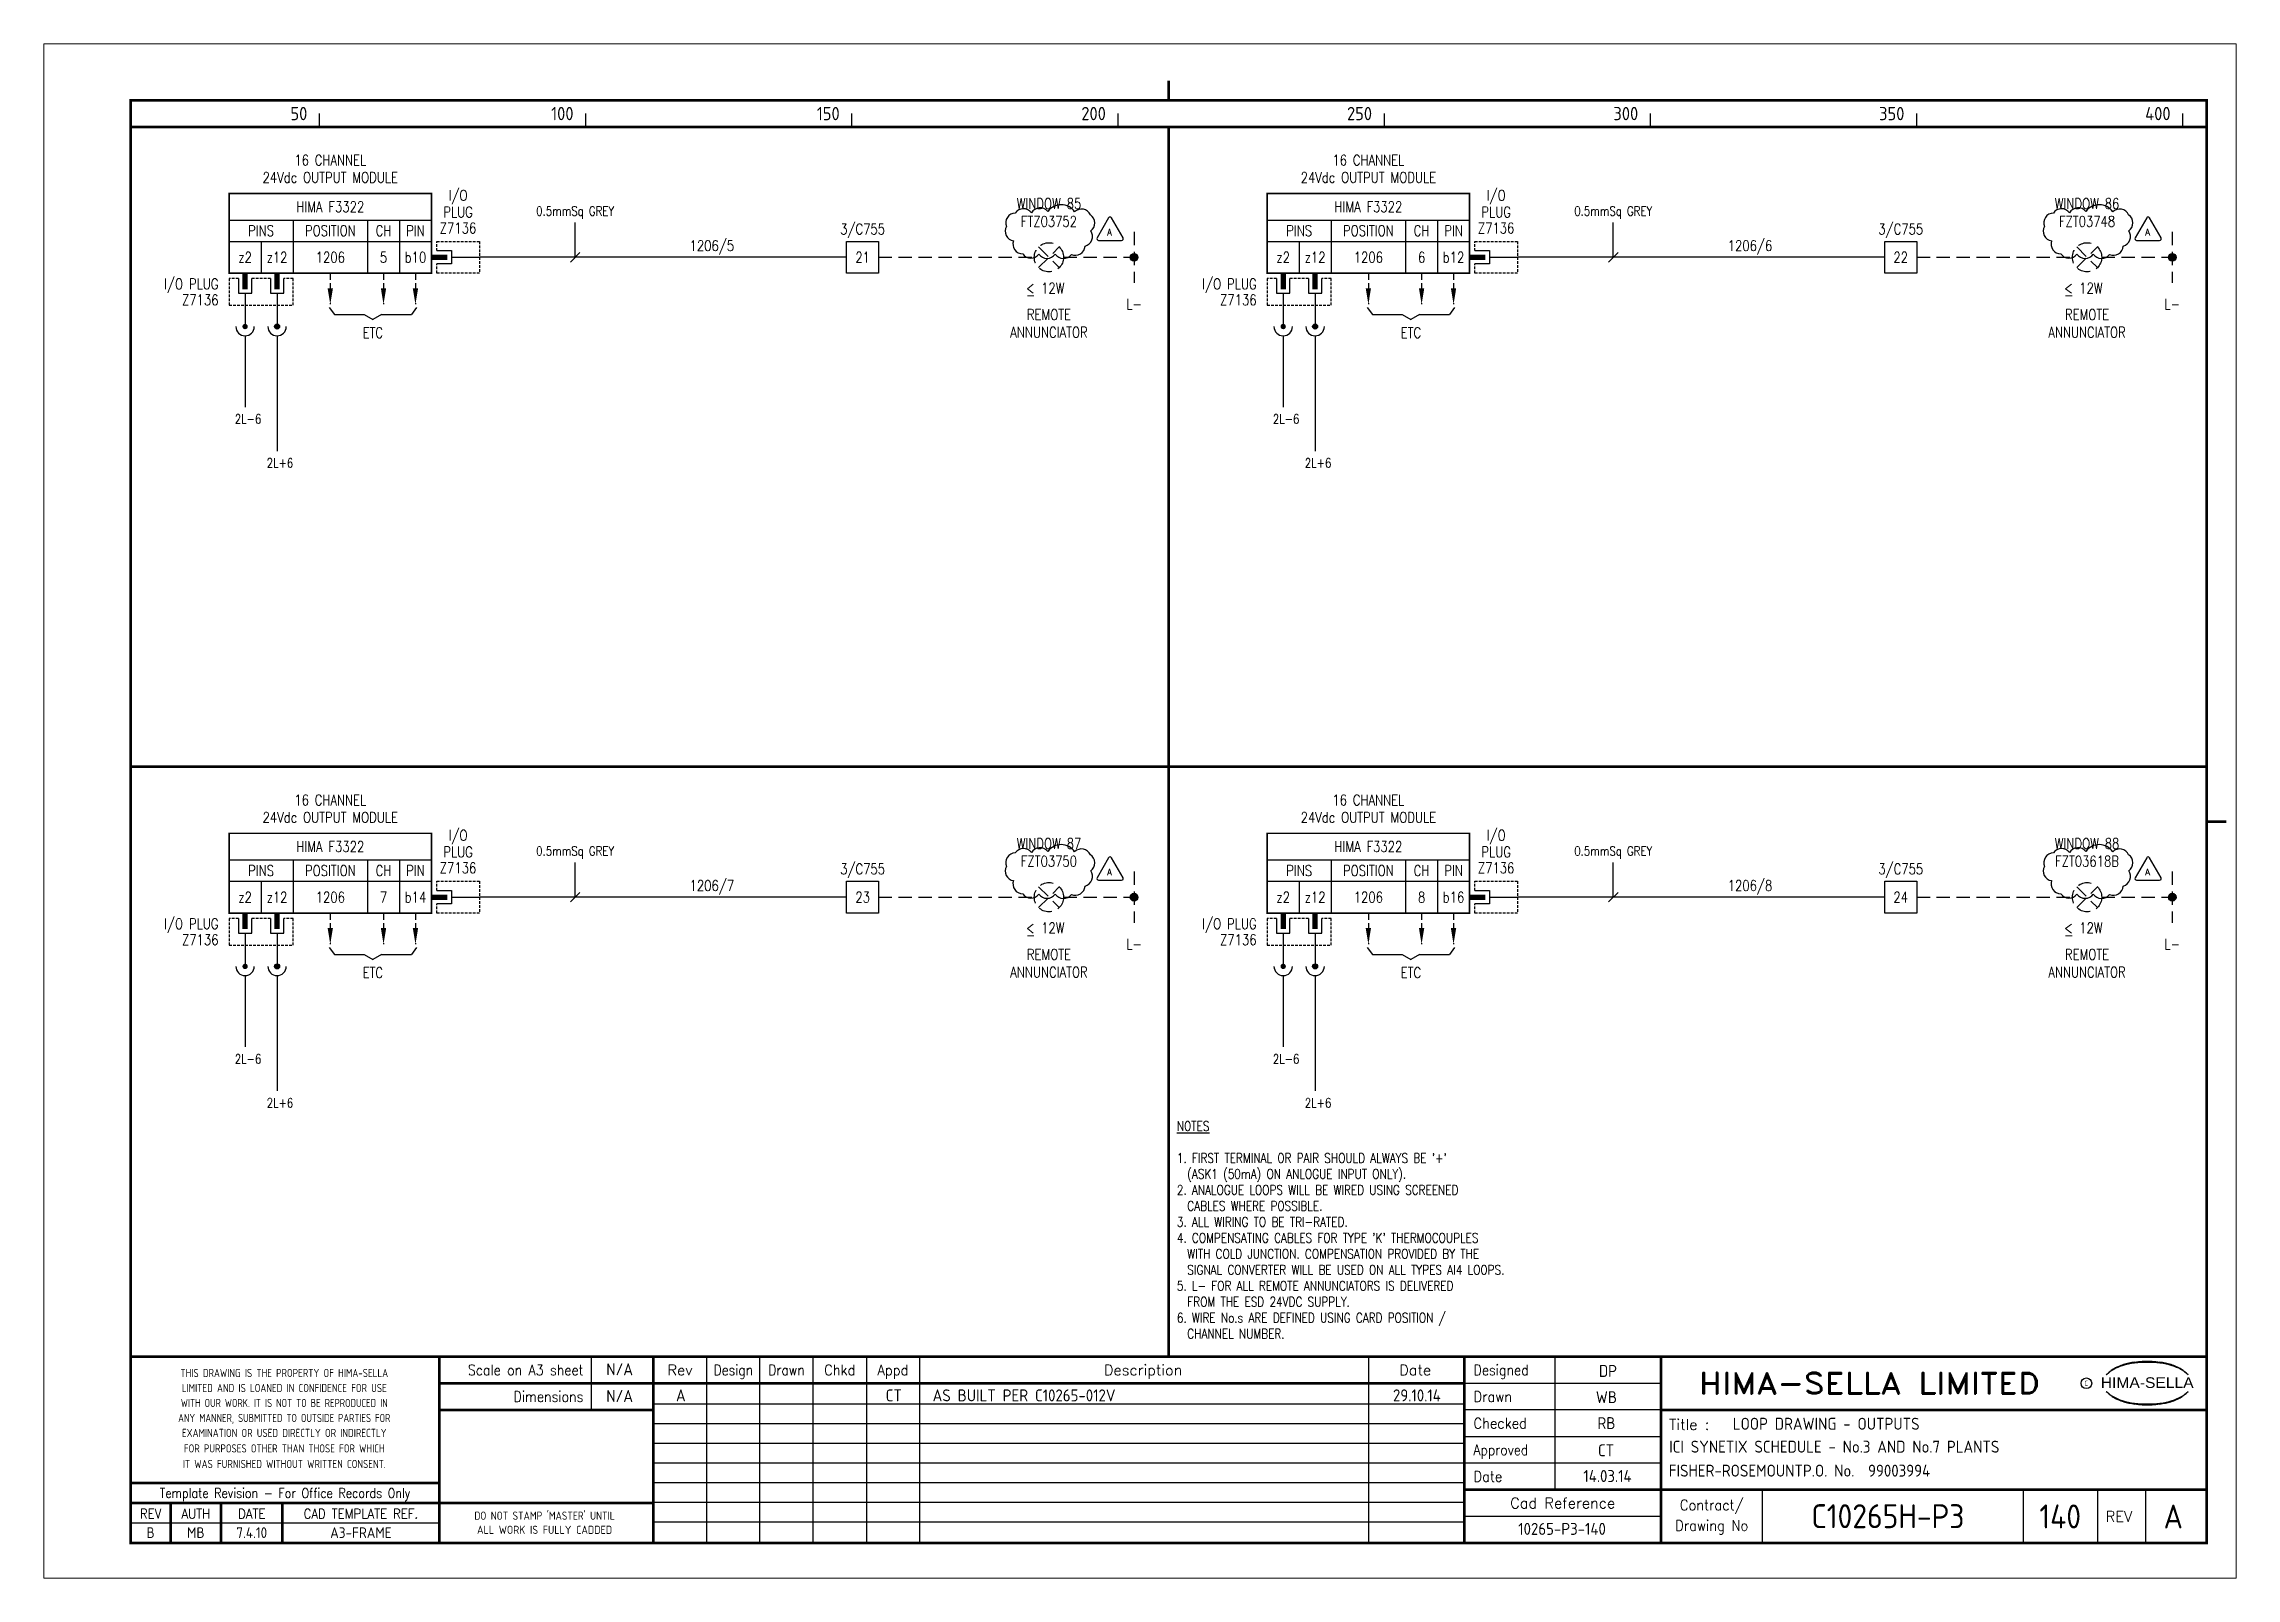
# Paper-space layout 'Layout1' of a CAD drawing. Extents: x 41 to 369, y 29 to 258.
# The model-space entities are those that its viewports show. They can reach past a viewport. Long polylines and large blocks are cut down to what shows.
import ezdxf
from ezdxf.enums import TextEntityAlignment as Align

# ---------------------------------------------------------------- set-up
doc = ezdxf.new("R2010")
doc.units = 0
doc.header["$LTSCALE"] = 0.25
doc.header["$MEASUREMENT"] = 0
doc.linetypes.add('HIDDEN2', pattern=[4.7625, 3.175, -1.5875])
doc.layers.get('0').update_dxf_attribs({"color": 41, "linetype": 'CONTINUOUS'})
for name, color, linetype in [('00-DRG_FRAME', 12, 'CONTINUOUS'), ('01-DRAW', 7, 'CONTINUOUS'), ('04-OUTLINE', 6, 'CONTINUOUS'), ('051-TEXT', 2, 'CONTINUOUS'), ('117', 7, 'CONTINUOUS'), ('117-TEXT', 2, 'CONTINUOUS'), ('DIM', 3, 'CONTINUOUS'), ('LAB', 2, 'CONTINUOUS'), ('RACK', 2, 'CONTINUOUS'), ('SLOT', 2, 'CONTINUOUS'), ('SNA', 2, 'CONTINUOUS'), ('TEXT', 2, 'CONTINUOUS'), ('TPOL', 3, 'CONTINUOUS'), ('XR_FUNCTION', 2, 'CONTINUOUS'), ('XR_MAIN', 2, 'CONTINUOUS')]:
    doc.layers.add(name, color=color, linetype=linetype)
doc.styles.add('ARIAL', font='arial.ttf', dxfattribs={"height": 2.5})
doc.styles.add('CROSSREF', font='romans.shx', dxfattribs={"width": 0.8, "height": 2})
doc.styles.add('FUNCTION', font='ROMANS.shx', dxfattribs={"width": 0.8, "height": 2.5})
doc.styles.add('ISO', font='iso.shx')
doc.styles.add('PINS', font='ROMANS.shx', dxfattribs={"width": 0.8, "height": 2.5})
doc.styles.add('RACK', font='ROMANS.shx', dxfattribs={"width": 0.8, "height": 2.5})
doc.styles.add('ROMAND', font='ROMAND')
doc.styles.add('romans', font='romans.shx', dxfattribs={"width": 0.8, "height": 2.5})
doc.styles.add('SLOT', font='romans.shx', dxfattribs={"width": 0.8, "height": 2})
doc.styles.add('SYMBOL', font='ROMANS.shx', dxfattribs={"width": 0.8, "height": 20})

psp = doc.layouts.get("Layout1")

msp = doc.modelspace()

# ---------------------------------------------------------------- texts
at = {"layer": '00-DRG_FRAME', "style": 'ISO'}
for s, p in [('50', (47.69, 267.75)), ('100', (97.69, 267.75)), ('150', (147.69, 267.75)), ('200', (197.69, 267.75)), ('250', (247.69, 267.75)), ('300', (297.69, 267.75)), ('350', (347.69, 267.75)), ('400', (397.69, 267.75))]:
    msp.add_text(s, height=2.5, dxfattribs=at).set_placement(p, align=Align.RIGHT)
at = {"layer": '00-DRG_FRAME', "color": 3, "style": 'ISO'}
for s, width, p in [('THIS DRAWING IS THE PROPERTY OF HIMA-SELLA', 0.9, (43.36, 32.44)), ("DO NOT STAMP 'MASTER' UNTIL", 0.95, (92.25, 5.79))]:
    msp.add_text(s, height=1.53, dxfattribs=dict(at, width=width)).set_placement(p, align=Align.MIDDLE)
at = {"layer": '00-DRG_FRAME', "color": 4, "style": 'ROMAND', "width": 0.87}
for s, p in [('Scale on A3 sheet', (99.54, 32)), ('Dimensions', (99.54, 27.01))]:
    msp.add_text(s, height=2, dxfattribs=at).set_placement(p, align=Align.RIGHT)
at = {"layer": '00-DRG_FRAME', "color": 4, "style": 'ROMAND'}
for s, p in [('Rev', (117.7, 32)), ('Description', (204.69, 32)), ('Date', (255.79, 32))]:
    msp.add_text(s, height=2, dxfattribs=at).set_placement(p, align=Align.CENTER)
for s, width, p in [('Design', 0.85, (127.7, 32)), ('Drawn', 0.85, (137.7, 32)), ('Chkd', 0.9, (147.7, 32)), ('Appd', 0.9, (157.7, 32))]:
    msp.add_text(s, height=2, dxfattribs=dict(at, width=width)).set_placement(p, align=Align.CENTER)
for s, width, p in [('Designed', 0.87, (266.75, 32)), ('Drawn', 0.9, (266.75, 27)), ('Checked', 0.9, (266.75, 22)), ('Approved', 0.85, (266.75, 17)), ('Date', 0.9, (266.75, 12))]:
    msp.add_text(s, height=2, dxfattribs=dict(at, width=width)).set_placement(p)
at = {"layer": '00-DRG_FRAME', "color": 3, "style": 'ISO'}
for s, width, p in [('LIMITED AND IS LOANED IN CONFIDENCE FOR USE', 0.9, (43.36, 29.62)), ('ANY MANNER, SUBMITTED TO OUTSIDE PARTIES FOR', 0.87, (43.36, 23.99)), ('WITH OUR WORK. IT IS NOT TO BE REPRODUCED IN', 0.87, (43.36, 26.81)), ('EXAMINATION OR USED DIRECTLY OR INDIRECTLY', 0.9, (43.36, 21.18)), ('FOR PURPOSES OTHER THAN THOSE FOR WHICH', 0.9, (43.36, 18.27)), ('IT WAS FURNISHED WITHOUT WRITTEN CONSENT.', 0.9, (43.36, 15.35))]:
    msp.add_text(s, height=1.53, dxfattribs=dict(at, width=width)).set_placement(p, align=Align.MIDDLE_CENTER)
at = {"layer": '00-DRG_FRAME', "style": 'ROMAND', "width": 1.15}
msp.add_text('HIMA-SELLA LIMITED', height=4, dxfattribs=at).set_placement((341.1, 30.5), align=Align.MIDDLE)
at = {"layer": '00-DRG_FRAME', "color": 3, "style": 'ISO', "width": 0.9}
msp.add_text('C', height=1, dxfattribs=at).set_placement((381.84, 30), align=Align.CENTER)
at = {"layer": '00-DRG_FRAME', "style": 'ARIAL', "width": 1.05}
msp.add_text('HIMA-SELLA', height=2, dxfattribs=at).set_placement((393.3, 29.63), align=Align.CENTER)
at = {"layer": '00-DRG_FRAME', "color": 4, "style": 'ROMAND'}
msp.add_text('Title :', height=2, dxfattribs=at).set_placement((303.5, 21.75))
for s, height, width, p in [('Template Revision - For Office Records Only', 1.8, 0.85, (43.5, 9.62)), ('Contract/', 2, 0.9, (311.5, 7.5)), ('REV', 1.8, 0.9, (18.25, 6)), ('AUTH', 1.8, 0.9, (26.75, 6)), ('DATE', 1.8, 0.9, (37.25, 6)), ('CAD TEMPLATE REF.', 1.8, 0.9, (57.75, 6)), ('Drawing No', 2, 0.9, (311.5, 3.5))]:
    msp.add_text(s, height=height, dxfattribs=dict(at, width=width)).set_placement(p, align=Align.MIDDLE)
for s, p in [('Cad Reference', (283.5, 8)), ('REV', (388, 5.5))]:
    msp.add_text(s, height=2, dxfattribs=at).set_placement(p, align=Align.MIDDLE)
at = {"layer": '00-DRG_FRAME', "color": 41, "style": 'ISO'}
for s, p in [('B', (18.25, 1.45)), ('MB', (26.75, 1.45)), ('7.4.10', (37.25, 1.45)), ('A3-FRAME', (57.75, 1.45))]:
    msp.add_text(s, height=2, dxfattribs=at).set_placement(p, align=Align.CENTER)
at = {"layer": '00-DRG_FRAME', "color": 3, "style": 'ISO'}
msp.add_text('ALL WORK IS FULLY CADDED', height=1.53, dxfattribs=at).set_placement((92.25, 2.98), align=Align.MIDDLE_CENTER)
at = {"layer": '01-DRAW', "color": 2, "style": 'romans', "width": 0.8}
for p in [(60, 226.83), (255, 226.83), (60, 106.64), (255, 106.64)]:
    msp.add_text('ETC', height=2, dxfattribs=at).set_placement(p, align=Align.CENTER)
at = {"layer": '01-DRAW', "style": 'romans', "width": 0.8}
for s, p in [('2L-6', (34.06, 210.76)), ('2L-6', (229.06, 210.76)), ('2L+6', (40.06, 202.5)), ('2L+6', (235.06, 202.5)), ('2L-6', (34.06, 90.56)), ('2L-6', (229.06, 90.56)), ('2L+6', (40.06, 82.31)), ('2L+6', (235.06, 82.31))]:
    msp.add_text(s, height=1.75, dxfattribs=at).set_placement(p)
at = {"layer": '01-DRAW', "char_height": 2, "attachment_point": 5, "style": 'romans'}
for s, insert in [('21', (152, 242)), ('22', (347, 242)), ('23', (152, 121.81)), ('24', (347, 121.81))]:
    msp.add_mtext_dynamic_manual_height_columns(s, width=6, gutter_width=12.5, heights=[5.95], dxfattribs=dict(at, insert=insert))
at = {"layer": '01-DRAW', "insert": (211.02, 79.72), "char_height": 1.8, "width": 80.9791, "attachment_point": 1, "style": 'romans'}
msp.add_mtext("{\\LNOTES\\P\\P}1. FIRST TERMINAL OR PAIR SHOULD ALWAYS BE '+'\\P  (ASK1 (50mA) ON ANLOGUE INPUT ONLY).\\P2. ANALOGUE LOOPS WILL BE WIRED USING SCREENED\\P  CABLES WHERE POSSIBLE.\\P3. ALL WIRING TO BE TRI-RATED.\\P4. COMPENSATING CABLES FOR TYPE 'K' THERMOCOUPLES \\P  WITH COLD JUNCTION. COMPENSATION PROVIDED BY THE\\P  SIGNAL CONVERTER WILL BE USED ON ALL TYPES AI4 LOOPS.\\P5. L- FOR ALL REMOTE ANNUNCIATORS IS DELIVERED \\P  FROM THE ESD 24VDC SUPPLY.\\P6. WIRE No.s ARE DEFINED USING CARD POSITION /\\P  CHANNEL NUMBER.          ", dxfattribs=at)
at = {"layer": '04-OUTLINE', "style": 'romans', "width": 0.95}
for p in [(198.37, 246.73), (393.37, 246.73), (198.37, 126.54), (393.37, 126.54)]:
    msp.add_text('A', height=1.21, dxfattribs=at).set_placement(p, align=Align.MIDDLE)
at = {"layer": '051-TEXT', "style": 'romans', "width": 0.8}
for s, p in [('3/C755', (152, 246.3)), ('3/C755', (347, 246.3)), ('1206/5', (123.68, 243.19)), ('1206/6', (318.68, 243.19)), ('3/C755', (152, 126.11)), ('3/C755', (347, 126.11)), ('1206/7', (123.68, 123)), ('1206/8', (318.68, 123))]:
    msp.add_text(s, height=2, dxfattribs=at).set_placement(p, align=Align.CENTER)
for p in [(203, 234.2), (398, 234.2), (203, 114.01), (398, 114.01)]:
    msp.add_text('L-', height=2, dxfattribs=at).set_placement(p, align=Align.TOP_CENTER)
at = {"layer": '117-TEXT', "style": 'SLOT', "width": 0.8}
for s, p in [('<', (182.68, 235.24)), ('-', (182.68, 233.88)), ('12W', (185.54, 235.23)), ('<', (377.68, 235.24)), ('-', (377.68, 233.88)), ('12W', (380.54, 235.23)), ('<', (182.68, 115.05)), ('12W', (185.54, 115.04)), ('<', (377.68, 115.05)), ('12W', (380.54, 115.04)), ('-', (182.68, 113.69)), ('-', (377.68, 113.69))]:
    msp.add_text(s, height=2, dxfattribs=at).set_placement(p)
at = {"layer": 'DIM', "style": 'romans', "width": 0.8}
for p in [(98, 249.81), (293, 249.81), (98, 129.61), (293, 129.61)]:
    msp.add_text('0.5mmSq GREY', height=1.75, dxfattribs=at).set_placement(p, align=Align.CENTER)
at = {"layer": 'TEXT', "color": 2, "char_height": 2, "style": 'romans'}
for s, insert, attachment_point in [('WINDOW 85\\PFTZ03752', (187, 247.75), 8), ('WINDOW 86\\PFZT03748', (382, 247.75), 8), ('REMOTE\\PANNUNCIATOR', (187, 232.25), 2), ('REMOTE\\PANNUNCIATOR', (382, 232.25), 2), ('WINDOW 87\\PFZT03750', (187, 127.56), 8), ('WINDOW 88\\PFZT03618B', (382, 127.56), 8), ('REMOTE\\PANNUNCIATOR', (187, 112.06), 2), ('REMOTE\\PANNUNCIATOR', (382, 112.06), 2)]:
    msp.add_mtext_dynamic_manual_height_columns(s, width=50, gutter_width=12.5, heights=[0], dxfattribs=dict(at, insert=insert, attachment_point=attachment_point))

# ---------------------------------------------------------------- blocks, each defined once
blk = doc.blocks.new('A3-REVA')
at = {"layer": '051-TEXT', "style": 'ISO'}
for tag, p in [('DESIGNED', (292.01, 31.7)), ('A', (117.73, 27.28)), ('DES', (127.73, 27.28)), ('DRN', (137.73, 27.28)), ('CHKD', (147.73, 27.28)), ('APPD', (157.73, 27.28)), ('DATE', (256, 27.28)), ('DRAWN', (291.72, 26.77)), ('CHECKED', (291.72, 21.89)), ('APPD', (291.65, 16.79)), ('DATE', (291.92, 11.96))]:
    blk.add_attdef(tag, text='', height=2.25, dxfattribs=at).set_placement(p, align=Align.CENTER)
blk.add_attdef('DESCRIPTION', (165.03, 27.28), '', height=2.25, dxfattribs=at)
blk = doc.blocks.new('A3-TITLE')
at = {"layer": '051-TEXT', "style": 'ISO'}
blk.add_attdef('TITLE_1', (315.46, 21.78), '', height=2.25, dxfattribs=at)
for tag, p in [('DRGNO', (376.96, 3.24)), ('REV.', (398.2, 3.24))]:
    blk.add_attdef(tag, text='', height=4.5, dxfattribs=at).set_placement(p, align=Align.CENTER)
blk = doc.blocks.new('A3-CONTRACT')
at = {"layer": '051-TEXT', "color": 41, "style": 'ISO'}
for tag, height, p in [('SCALE', 2.25, (106.71, 31.82)), ('DIMS', 2.25, (106.71, 26.8)), ('CONTRACT', 4.5, (344.94, 3.1)), ('CAD-REF', 2.25, (283.73, 1.84))]:
    blk.add_attdef(tag, text='', height=height, dxfattribs=at).set_placement(p, align=Align.CENTER)
for tag, p in [('TITLE_2', (303.86, 17.28)), ('TITLE_3', (303.79, 12.78))]:
    blk.add_attdef(tag, p, '', height=2.25, dxfattribs=at)
blk = doc.blocks.new('DOT')
for radius in [0.75, 0.65, 0.55, 0.45, 0.35, 0.25, 0.15, 0.05]:
    blk.add_circle((0, 0), radius)
blk = doc.blocks.new('F3322-05')
for p, q in [((-38, 7), (0, 7)), ((-26, 7), (-26, -3)), ((-12, 7), (-12, -3)), ((-6, 7), (-6, -3)), ((-38, 3), (0, 3)), ((-32, 3), (-32, -3)), ((1, 1.25), (3.75, 1.25)), ((3.75, 1.25), (3.75, -1.25)), ((3.75, 0), (9, 0)), ((-36.25, -4), (-36.25, -6.75)), ((-33.75, -6.75), (-33.75, -4)), ((-30.25, -4), (-30.25, -6.75)), ((-27.75, -6.75), (-27.75, -4)), ((3.75, -1.25), (1, -1.25)), ((-36.25, -6.75), (-33.75, -6.75)), ((-35, -6.75), (-35, -9)), ((-30.25, -6.75), (-27.75, -6.75)), ((-29, -6.75), (-29, -9))]:
    blk.add_line(p, q)
at = {"const_width": 0.3}
blk.add_lwpolyline([(0, -3), (-38, -3), (-38, 12), (0, 12)], close=True, dxfattribs=at)
blk.add_lwpolyline([(3, 0, 1, 1, 0), (0, 0, 0.5, 0.5, 0)], format="xyseb")
at = {"color": 3, "linetype": 'HIDDEN2', "ltscale": 0.4}
for points in [[(1, 1.25), (1, 3), (9, 3), (9, -3), (1, -3), (1, -1.25)], [(-36.25, -4), (-38, -4), (-38, -9), (-26, -9), (-26, -4), (-27.75, -4)], [(-30.25, -4), (-33.75, -4)]]:
    blk.add_lwpolyline(points, dxfattribs=at)
at = {"const_width": 1}
for points in [[(-35, -6), (-35, -3)], [(-29, -6), (-29, -3)]]:
    blk.add_lwpolyline(points, dxfattribs=at)
at = {"layer": 'LAB', "style": 'PINS', "width": 0.8, "flags": 1}
blk.add_attdef('LAB1', text='', height=1.5, dxfattribs=at).set_placement((-41, -1), align=Align.RIGHT)
at = {"layer": 'RACK', "style": 'RACK', "width": 0.8}
blk.add_attdef('SLOT', text='', height=2, dxfattribs=at).set_placement((-19, 0), align=Align.MIDDLE)
at = {"layer": 'SLOT', "style": 'SLOT', "width": 0.8}
blk.add_attdef('ADD1', text='', height=2, dxfattribs=at).set_placement((-9, 0), align=Align.MIDDLE)
at = {"layer": 'SNA', "style": 'SYMBOL', "width": 0.8, "flags": 1}
blk.add_attdef('SNA', text='', height=1.5, dxfattribs=at).set_placement((-41, 5), align=Align.RIGHT)
at = {"layer": 'TEXT', "style": 'romans', "width": 0.8}
for s, p in [('16 CHANNEL', (-19, 17.25)), ('24Vdc OUTPUT MODULE', (-19, 14))]:
    blk.add_text(s, height=2, dxfattribs=at).set_placement(p, align=Align.CENTER)
for s, p in [('I/O', (5, 11.5)), ('HIMA F3322', (-19, 9.5)), ('PLUG', (5, 8.5)), ('PINS', (-32, 5)), ('POSITION', (-19, 5)), ('CH', (-9, 5)), ('PIN', (-3, 5)), ('Z7136', (5, 5.5)), ('z2', (-35, 0)), ('z12', (-29, 0)), ('b10', (-3, 0))]:
    blk.add_text(s, height=2, dxfattribs=at).set_placement(p, align=Align.MIDDLE)
for s, p in [('I/O PLUG', (-40, -5)), ('Z7136', (-40, -8))]:
    blk.add_text(s, height=2, dxfattribs=at).set_placement(p, align=Align.MIDDLE_RIGHT)
at = {"layer": 'TPOL', "color": 2, "style": 'PINS', "width": 0.8}
blk.add_attdef('CN1', text='', height=2, dxfattribs=at).set_placement((-3, 0), align=Align.MIDDLE)
at = {"layer": 'TPOL', "style": 'PINS', "width": 0.8, "flags": 1}
blk.add_attdef('CN2', text='', height=1, dxfattribs=at).set_placement((9, 0), align=Align.MIDDLE_RIGHT)
for tag, p in [('CN3', (-35, -9)), ('CN4', (-29, -9))]:
    blk.add_attdef(tag, text='', height=1, dxfattribs=at).set_placement(p, align=Align.BOTTOM_CENTER)
at = {"layer": 'XR_FUNCTION', "style": 'FUNCTION', "width": 0.8, "flags": 1}
blk.add_attdef('XR_FUNCTION', text='', height=1.5, dxfattribs=at).set_placement((-41, 7), align=Align.RIGHT)
at = {"layer": 'XR_MAIN', "style": 'CROSSREF', "width": 0.8, "flags": 1}
blk.add_attdef('XR_MAIN', text='', height=1.5, dxfattribs=at).set_placement((-41, 1), align=Align.RIGHT)
blk = doc.blocks.new('F3322-06')
for p, q in [((-38, 7), (0, 7)), ((-26, 7), (-26, -3)), ((-12, 7), (-12, -3)), ((-6, 7), (-6, -3)), ((-38, 3), (0, 3)), ((-32, 3), (-32, -3)), ((1, 1.25), (3.75, 1.25)), ((3.75, 1.25), (3.75, -1.25)), ((3.75, 0), (9, 0)), ((-36.25, -4), (-36.25, -6.75)), ((-33.75, -6.75), (-33.75, -4)), ((-30.25, -4), (-30.25, -6.75)), ((-27.75, -6.75), (-27.75, -4)), ((3.75, -1.25), (1, -1.25)), ((-36.25, -6.75), (-33.75, -6.75)), ((-35, -6.75), (-35, -9)), ((-30.25, -6.75), (-27.75, -6.75)), ((-29, -6.75), (-29, -9))]:
    blk.add_line(p, q)
at = {"const_width": 0.3}
blk.add_lwpolyline([(0, -3), (-38, -3), (-38, 12), (0, 12)], close=True, dxfattribs=at)
blk.add_lwpolyline([(3, 0, 1, 1, 0), (0, 0, 0.5, 0.5, 0)], format="xyseb")
at = {"color": 3, "linetype": 'HIDDEN2', "ltscale": 0.4}
for points in [[(1, 1.25), (1, 3), (9, 3), (9, -3), (1, -3), (1, -1.25)], [(-36.25, -4), (-38, -4), (-38, -9), (-26, -9), (-26, -4), (-27.75, -4)], [(-30.25, -4), (-33.75, -4)]]:
    blk.add_lwpolyline(points, dxfattribs=at)
at = {"const_width": 1}
for points in [[(-35, -6), (-35, -3)], [(-29, -6), (-29, -3)]]:
    blk.add_lwpolyline(points, dxfattribs=at)
at = {"layer": 'LAB', "style": 'PINS', "width": 0.8, "flags": 1}
blk.add_attdef('LAB1', text='', height=1.5, dxfattribs=at).set_placement((-41, -1), align=Align.RIGHT)
at = {"layer": 'RACK', "style": 'RACK', "width": 0.8}
blk.add_attdef('SLOT', text='', height=2, dxfattribs=at).set_placement((-19, 0), align=Align.MIDDLE)
at = {"layer": 'SLOT', "style": 'SLOT', "width": 0.8}
blk.add_attdef('ADD1', text='', height=2, dxfattribs=at).set_placement((-9, 0), align=Align.MIDDLE)
at = {"layer": 'SNA', "style": 'SYMBOL', "width": 0.8, "flags": 1}
blk.add_attdef('SNA', text='', height=1.5, dxfattribs=at).set_placement((-41, 5), align=Align.RIGHT)
at = {"layer": 'TEXT', "style": 'romans', "width": 0.8}
for s, p in [('16 CHANNEL', (-19, 17.25)), ('24Vdc OUTPUT MODULE', (-19, 14))]:
    blk.add_text(s, height=2, dxfattribs=at).set_placement(p, align=Align.CENTER)
for s, p in [('I/O', (5, 11.5)), ('HIMA F3322', (-19, 9.5)), ('PLUG', (5, 8.5)), ('PINS', (-32, 5)), ('POSITION', (-19, 5)), ('CH', (-9, 5)), ('PIN', (-3, 5)), ('Z7136', (5, 5.5)), ('z2', (-35, 0)), ('z12', (-29, 0)), ('b12', (-3, 0))]:
    blk.add_text(s, height=2, dxfattribs=at).set_placement(p, align=Align.MIDDLE)
for s, p in [('I/O PLUG', (-40, -5)), ('Z7136', (-40, -8))]:
    blk.add_text(s, height=2, dxfattribs=at).set_placement(p, align=Align.MIDDLE_RIGHT)
at = {"layer": 'TPOL', "color": 2, "style": 'PINS', "width": 0.8}
blk.add_attdef('CN1', text='', height=2, dxfattribs=at).set_placement((-3, 0), align=Align.MIDDLE)
at = {"layer": 'TPOL', "style": 'PINS', "width": 0.8, "flags": 1}
blk.add_attdef('CN2', text='', height=1, dxfattribs=at).set_placement((9, 0), align=Align.MIDDLE_RIGHT)
for tag, p in [('CN3', (-35, -9)), ('CN4', (-29, -9))]:
    blk.add_attdef(tag, text='', height=1, dxfattribs=at).set_placement(p, align=Align.BOTTOM_CENTER)
at = {"layer": 'XR_FUNCTION', "style": 'FUNCTION', "width": 0.8, "flags": 1}
blk.add_attdef('XR_FUNCTION', text='', height=1.5, dxfattribs=at).set_placement((-41, 7), align=Align.RIGHT)
at = {"layer": 'XR_MAIN', "style": 'CROSSREF', "width": 0.8, "flags": 1}
blk.add_attdef('XR_MAIN', text='', height=1.5, dxfattribs=at).set_placement((-41, 1), align=Align.RIGHT)
blk = doc.blocks.new('F3322-07')
for p, q in [((-38, 7), (0, 7)), ((-26, 7), (-26, -3)), ((-12, 7), (-12, -3)), ((-6, 7), (-6, -3)), ((-38, 3), (0, 3)), ((-32, 3), (-32, -3)), ((1, 1.25), (3.75, 1.25)), ((3.75, 1.25), (3.75, -1.25)), ((3.75, 0), (9, 0)), ((-36.25, -4), (-36.25, -6.75)), ((-33.75, -6.75), (-33.75, -4)), ((-30.25, -4), (-30.25, -6.75)), ((-27.75, -6.75), (-27.75, -4)), ((3.75, -1.25), (1, -1.25)), ((-36.25, -6.75), (-33.75, -6.75)), ((-35, -6.75), (-35, -9)), ((-30.25, -6.75), (-27.75, -6.75)), ((-29, -6.75), (-29, -9))]:
    blk.add_line(p, q)
at = {"const_width": 0.3}
blk.add_lwpolyline([(0, -3), (-38, -3), (-38, 12), (0, 12)], close=True, dxfattribs=at)
blk.add_lwpolyline([(3, 0, 1, 1, 0), (0, 0, 0.5, 0.5, 0)], format="xyseb")
at = {"color": 3, "linetype": 'HIDDEN2', "ltscale": 0.4}
for points in [[(1, 1.25), (1, 3), (9, 3), (9, -3), (1, -3), (1, -1.25)], [(-36.25, -4), (-38, -4), (-38, -9), (-26, -9), (-26, -4), (-27.75, -4)], [(-30.25, -4), (-33.75, -4)]]:
    blk.add_lwpolyline(points, dxfattribs=at)
at = {"const_width": 1}
for points in [[(-35, -6), (-35, -3)], [(-29, -6), (-29, -3)]]:
    blk.add_lwpolyline(points, dxfattribs=at)
at = {"layer": 'LAB', "style": 'PINS', "width": 0.8, "flags": 1}
blk.add_attdef('LAB1', text='', height=1.5, dxfattribs=at).set_placement((-41, -1), align=Align.RIGHT)
at = {"layer": 'RACK', "style": 'RACK', "width": 0.8}
blk.add_attdef('SLOT', text='', height=2, dxfattribs=at).set_placement((-19, 0), align=Align.MIDDLE)
at = {"layer": 'SLOT', "style": 'SLOT', "width": 0.8}
blk.add_attdef('ADD1', text='', height=2, dxfattribs=at).set_placement((-9, 0), align=Align.MIDDLE)
at = {"layer": 'SNA', "style": 'SYMBOL', "width": 0.8, "flags": 1}
blk.add_attdef('SNA', text='', height=1.5, dxfattribs=at).set_placement((-41, 5), align=Align.RIGHT)
at = {"layer": 'TEXT', "style": 'romans', "width": 0.8}
for s, p in [('16 CHANNEL', (-19, 17.25)), ('24Vdc OUTPUT MODULE', (-19, 14))]:
    blk.add_text(s, height=2, dxfattribs=at).set_placement(p, align=Align.CENTER)
for s, p in [('I/O', (5, 11.5)), ('HIMA F3322', (-19, 9.5)), ('PLUG', (5, 8.5)), ('PINS', (-32, 5)), ('POSITION', (-19, 5)), ('CH', (-9, 5)), ('PIN', (-3, 5)), ('Z7136', (5, 5.5)), ('z2', (-35, 0)), ('z12', (-29, 0)), ('b14', (-3, 0))]:
    blk.add_text(s, height=2, dxfattribs=at).set_placement(p, align=Align.MIDDLE)
for s, p in [('I/O PLUG', (-40, -5)), ('Z7136', (-40, -8))]:
    blk.add_text(s, height=2, dxfattribs=at).set_placement(p, align=Align.MIDDLE_RIGHT)
at = {"layer": 'TPOL', "color": 2, "style": 'PINS', "width": 0.8}
blk.add_attdef('CN1', text='', height=2, dxfattribs=at).set_placement((-3, 0), align=Align.MIDDLE)
at = {"layer": 'TPOL', "style": 'PINS', "width": 0.8, "flags": 1}
blk.add_attdef('CN2', text='', height=1, dxfattribs=at).set_placement((9, 0), align=Align.MIDDLE_RIGHT)
for tag, p in [('CN3', (-35, -9)), ('CN4', (-29, -9))]:
    blk.add_attdef(tag, text='', height=1, dxfattribs=at).set_placement(p, align=Align.BOTTOM_CENTER)
at = {"layer": 'XR_FUNCTION', "style": 'FUNCTION', "width": 0.8, "flags": 1}
blk.add_attdef('XR_FUNCTION', text='', height=1.5, dxfattribs=at).set_placement((-41, 7), align=Align.RIGHT)
at = {"layer": 'XR_MAIN', "style": 'CROSSREF', "width": 0.8, "flags": 1}
blk.add_attdef('XR_MAIN', text='', height=1.5, dxfattribs=at).set_placement((-41, 1), align=Align.RIGHT)
blk = doc.blocks.new('F3322-08')
for p, q in [((-38, 7), (0, 7)), ((-26, 7), (-26, -3)), ((-12, 7), (-12, -3)), ((-6, 7), (-6, -3)), ((-38, 3), (0, 3)), ((-32, 3), (-32, -3)), ((1, 1.25), (3.75, 1.25)), ((3.75, 1.25), (3.75, -1.25)), ((3.75, 0), (9, 0)), ((-36.25, -4), (-36.25, -6.75)), ((-33.75, -6.75), (-33.75, -4)), ((-30.25, -4), (-30.25, -6.75)), ((-27.75, -6.75), (-27.75, -4)), ((3.75, -1.25), (1, -1.25)), ((-36.25, -6.75), (-33.75, -6.75)), ((-35, -6.75), (-35, -9)), ((-30.25, -6.75), (-27.75, -6.75)), ((-29, -6.75), (-29, -9))]:
    blk.add_line(p, q)
at = {"const_width": 0.3}
blk.add_lwpolyline([(0, -3), (-38, -3), (-38, 12), (0, 12)], close=True, dxfattribs=at)
blk.add_lwpolyline([(3, 0, 1, 1, 0), (0, 0, 0.5, 0.5, 0)], format="xyseb")
at = {"color": 3, "linetype": 'HIDDEN2', "ltscale": 0.4}
for points in [[(1, 1.25), (1, 3), (9, 3), (9, -3), (1, -3), (1, -1.25)], [(-36.25, -4), (-38, -4), (-38, -9), (-26, -9), (-26, -4), (-27.75, -4)], [(-30.25, -4), (-33.75, -4)]]:
    blk.add_lwpolyline(points, dxfattribs=at)
at = {"const_width": 1}
for points in [[(-35, -6), (-35, -3)], [(-29, -6), (-29, -3)]]:
    blk.add_lwpolyline(points, dxfattribs=at)
at = {"layer": 'LAB', "style": 'PINS', "width": 0.8, "flags": 1}
blk.add_attdef('LAB1', text='', height=1.5, dxfattribs=at).set_placement((-41, -1), align=Align.RIGHT)
at = {"layer": 'RACK', "style": 'RACK', "width": 0.8}
blk.add_attdef('SLOT', text='', height=2, dxfattribs=at).set_placement((-19, 0), align=Align.MIDDLE)
at = {"layer": 'SLOT', "style": 'SLOT', "width": 0.8}
blk.add_attdef('ADD1', text='', height=2, dxfattribs=at).set_placement((-9, 0), align=Align.MIDDLE)
at = {"layer": 'SNA', "style": 'SYMBOL', "width": 0.8, "flags": 1}
blk.add_attdef('SNA', text='', height=1.5, dxfattribs=at).set_placement((-41, 5), align=Align.RIGHT)
at = {"layer": 'TEXT', "style": 'romans', "width": 0.8}
for s, p in [('16 CHANNEL', (-19, 17.25)), ('24Vdc OUTPUT MODULE', (-19, 14))]:
    blk.add_text(s, height=2, dxfattribs=at).set_placement(p, align=Align.CENTER)
for s, p in [('I/O', (5, 11.5)), ('HIMA F3322', (-19, 9.5)), ('PLUG', (5, 8.5)), ('PINS', (-32, 5)), ('POSITION', (-19, 5)), ('CH', (-9, 5)), ('PIN', (-3, 5)), ('Z7136', (5, 5.5)), ('z2', (-35, 0)), ('z12', (-29, 0)), ('b16', (-3, 0))]:
    blk.add_text(s, height=2, dxfattribs=at).set_placement(p, align=Align.MIDDLE)
for s, p in [('I/O PLUG', (-40, -5)), ('Z7136', (-40, -8))]:
    blk.add_text(s, height=2, dxfattribs=at).set_placement(p, align=Align.MIDDLE_RIGHT)
at = {"layer": 'TPOL', "color": 2, "style": 'PINS', "width": 0.8}
blk.add_attdef('CN1', text='', height=2, dxfattribs=at).set_placement((-3, 0), align=Align.MIDDLE)
at = {"layer": 'TPOL', "style": 'PINS', "width": 0.8, "flags": 1}
blk.add_attdef('CN2', text='', height=1, dxfattribs=at).set_placement((9, 0), align=Align.MIDDLE_RIGHT)
for tag, p in [('CN3', (-35, -9)), ('CN4', (-29, -9))]:
    blk.add_attdef(tag, text='', height=1, dxfattribs=at).set_placement(p, align=Align.BOTTOM_CENTER)
at = {"layer": 'XR_FUNCTION', "style": 'FUNCTION', "width": 0.8, "flags": 1}
blk.add_attdef('XR_FUNCTION', text='', height=1.5, dxfattribs=at).set_placement((-41, 7), align=Align.RIGHT)
at = {"layer": 'XR_MAIN', "style": 'CROSSREF', "width": 0.8, "flags": 1}
blk.add_attdef('XR_MAIN', text='', height=1.5, dxfattribs=at).set_placement((-41, 1), align=Align.RIGHT)
blk = doc.blocks.new('A3-REVB')
at = {"layer": '051-TEXT', "style": 'ISO'}
for tag, p in [('A', (124.85, -20.36)), ('DES', (134.85, -20.36)), ('DRN', (144.85, -20.36)), ('CHKD', (154.85, -20.36)), ('APPD', (164.85, -20.36)), ('DATE', (263.12, -20.36))]:
    blk.add_attdef(tag, text='', height=2.25, dxfattribs=at).set_placement(p, align=Align.CENTER)
blk.add_attdef('DESCRIPTION', (172.15, -20.36), '', height=2.25, dxfattribs=at)

# ---------------------------------------------------------------- linework, layer by layer
at = {"layer": '00-DRG_FRAME'}
for p, q in [((50, 266.5), (50, 269)), ((100, 266.5), (100, 269)), ((150, 266.5), (150, 269)), ((200, 266.5), (200, 269)), ((250, 266.5), (250, 269)), ((300, 266.5), (300, 269)), ((350, 266.5), (350, 269)), ((400, 266.5), (400, 269)), ((101.01, 35.5), (101.01, 25.5)), ((122.7, 35.5), (122.7, 0.5)), ((132.7, 0.5), (132.7, 35.5)), ((142.7, 0.5), (142.7, 35.5)), ((152.7, 35.5), (152.7, 0.5)), ((162.7, 35.5), (162.7, 0.5)), ((247, 35.5), (247, 0.5)), ((282, 35.5), (282, 10.5)), ((265, 30.5), (302, 30.5)), ((265, 26.59), (112.7, 26.59)), ((302, 25.5), (265, 25.5)), ((265, 22.89), (112.7, 22.89)), ((265, 19.19), (112.7, 19.19)), ((265, 20.5), (302, 20.5)), ((265, 15.49), (112.7, 15.49)), ((302, 15.5), (265, 15.5)), ((265, 11.79), (112.7, 11.79)), ((321, 10.5), (321, 0.5)), ((370, 10.5), (370, 0.5)), ((384, 0.5), (384, 10.5)), ((393, 10.5), (393, 0.5)), ((72.5, 4.25), (14.5, 4.25)), ((265, 8.09), (112.7, 8.09)), ((265, 4.39), (112.7, 4.39)), ((302, 5.5), (265, 5.5))]:
    msp.add_line(p, q, dxfattribs=at)
at = {"layer": '00-DRG_FRAME', "const_width": 0.5}
for points in [[(209.5, 271.5), (209.5, 275.18)], [(209.5, 271.5), (209.5, 275.18)], [(14.5, 266.5), (404.5, 266.5)], [(209.5, 35.5), (209.5, 266.5)], [(14.5, 146.31), (404.5, 146.31)], [(404.5, 136), (408.18, 136)], [(404.5, 35.5), (14.5, 35.5)], [(72.5, 0.5), (72.5, 35.5)], [(112.7, 0.5), (112.7, 35.5)], [(265, 35.5), (265, 0.5)], [(302, 0.5), (302, 35.5)], [(265, 30.5), (72.5, 30.5)], [(112.7, 25.5), (72.5, 25.5)], [(404.5, 25.5), (302, 25.5)], [(14.5, 11.75), (72.5, 11.75)], [(14.5, 8), (72.5, 8)], [(22, 0.5), (22, 8)], [(31.5, 0.5), (31.5, 8)], [(43, 0.5), (43, 8)], [(112.7, 8), (72.5, 8)], [(265, 10.5), (404.5, 10.5)]]:
    msp.add_lwpolyline(points, dxfattribs=at)
msp.add_lwpolyline([(14.5, 0.5), (404.5, 0.5), (404.5, 271.5), (14.5, 271.5)], close=True, dxfattribs=at)
at = {"layer": '00-DRG_FRAME', "color": 3}
msp.add_circle((381.88, 30.5), 1, dxfattribs=at)
for centre, radius, start, end in [((390.6, 26.83), 7.24, 106.0532, 133.5024), ((390.11, 28.1), 5.98, 122.244, 131.6154), ((389.75, 28.78), 5.21, 111.8206, 122.8668), ((391.78, 24.7), 9.76, 107.5931, 113.9452), ((393.1, 18.5), 15.94, 89.2698, 106.3911), ((392.1, 23.52), 10.99, 96.0146, 107.3203), ((393.29, 16.31), 18.28, 92.8917, 97.3734), ((393.24, 18.86), 15.73, 89.7805, 93.1738), ((393.36, 18.86), 15.73, 86.8262, 90.2195), ((393.51, 18.5), 15.94, 73.6089, 90.7302), ((393.31, 16.31), 18.28, 82.6266, 87.1083), ((394.51, 23.52), 10.99, 72.6797, 83.9854), ((394.83, 24.7), 9.76, 66.0548, 72.4069), ((396, 26.83), 7.24, 46.4976, 73.9468), ((396.85, 28.78), 5.21, 57.1332, 68.1794), ((396.49, 28.1), 5.98, 48.3846, 57.756), ((390.88, 27.01), 7.3, 130.419, 136.057), ((390.88, 34.04), 7.3, 223.943, 229.581), ((390.6, 34.23), 7.24, 226.4976, 253.9468), ((396, 34.23), 7.24, 286.0532, 313.5024), ((395.73, 27.01), 7.3, 43.943, 49.581), ((395.73, 34.04), 7.3, 310.419, 316.057), ((390.11, 32.96), 5.98, 228.3846, 237.756), ((389.75, 32.28), 5.21, 237.1332, 248.1794), ((391.78, 36.36), 9.76, 246.0548, 252.4069), ((393.1, 42.56), 15.94, 253.6089, 270.7302), ((392.1, 37.54), 10.99, 252.6797, 263.9854), ((393.29, 44.75), 18.28, 262.6266, 267.1083), ((393.24, 42.19), 15.73, 266.8262, 270.2195), ((393.51, 42.56), 15.94, 269.2698, 286.3911), ((393.36, 42.19), 15.73, 269.7805, 273.1738), ((393.31, 44.75), 18.28, 272.8917, 277.3734), ((394.51, 37.54), 10.99, 276.0146, 287.3203), ((394.83, 36.36), 9.76, 287.5931, 293.9452), ((396.85, 32.28), 5.21, 291.8206, 302.8668), ((396.49, 32.96), 5.98, 302.244, 311.6154)]:
    msp.add_arc(centre, radius, start, end, dxfattribs=at)
at = {"layer": '01-DRAW'}
for p, q in [((149, 245), (155, 245)), ((149, 239), (149, 245)), ((155, 245), (155, 239)), ((344, 245), (350, 245)), ((344, 239), (344, 245)), ((350, 245), (350, 239)), ((149, 242), (80, 242)), ((155, 239), (149, 239)), ((344, 242), (275, 242)), ((350, 239), (344, 239)), ((36, 233), (36, 229)), ((42, 233), (42, 229)), ((51.8, 232.55), (52.77, 231.26)), ((52.77, 231.26), (58.38, 231.26)), ((58.38, 231.26), (60, 230.29)), ((61.62, 231.26), (60, 230.29)), ((61.62, 231.26), (67.23, 231.26)), ((68.2, 232.55), (67.23, 231.26)), ((231, 233), (231, 229)), ((237, 233), (237, 229)), ((246.8, 232.55), (247.77, 231.26)), ((247.77, 231.26), (253.38, 231.26)), ((253.38, 231.26), (255, 230.29)), ((256.62, 231.26), (255, 230.29)), ((256.62, 231.26), (262.23, 231.26)), ((263.2, 232.55), (262.23, 231.26)), ((36, 227.27), (36, 213.87)), ((42, 227.27), (42, 205.61)), ((42, 227.27), (42, 205.61)), ((231, 227.27), (231, 213.87)), ((237, 227.27), (237, 205.61)), ((237, 227.27), (237, 205.61)), ((149, 124.81), (155, 124.81)), ((149, 118.81), (149, 124.81)), ((155, 124.81), (155, 118.81)), ((344, 124.81), (350, 124.81)), ((344, 118.81), (344, 124.81)), ((350, 124.81), (350, 118.81)), ((149, 121.81), (80, 121.81)), ((344, 121.81), (275, 121.81)), ((155, 118.81), (149, 118.81)), ((350, 118.81), (344, 118.81)), ((36, 112.81), (36, 108.81)), ((42, 112.81), (42, 108.81)), ((51.8, 112.36), (52.77, 111.06)), ((68.2, 112.36), (67.23, 111.06)), ((231, 112.81), (231, 108.81)), ((237, 112.81), (237, 108.81)), ((246.8, 112.36), (247.77, 111.06)), ((263.2, 112.36), (262.23, 111.06)), ((36, 107.08), (36, 93.68)), ((42, 107.08), (42, 85.42)), ((42, 107.08), (42, 85.42)), ((52.77, 111.06), (58.38, 111.06)), ((58.38, 111.06), (60, 110.09)), ((61.62, 111.06), (60, 110.09)), ((61.62, 111.06), (67.23, 111.06)), ((231, 107.08), (231, 93.68)), ((237, 107.08), (237, 85.42)), ((237, 107.08), (237, 85.42)), ((247.77, 111.06), (253.38, 111.06)), ((253.38, 111.06), (255, 110.09)), ((256.62, 111.06), (255, 110.09)), ((256.62, 111.06), (262.23, 111.06))]:
    msp.add_line(p, q, dxfattribs=at)
at = {"layer": '01-DRAW', "color": 0, "linetype": 'HIDDEN2', "ltscale": 2}
for p, q in [((185.06, 240.06), (188.94, 243.94)), ((185.06, 243.94), (188.94, 240.06)), ((203, 246.8), (203, 237.2)), ((380.06, 240.06), (383.94, 243.94)), ((380.06, 243.94), (383.94, 240.06)), ((398, 246.8), (398, 237.2)), ((155, 242), (184.25, 242)), ((189.75, 242), (203, 242)), ((350, 242), (379.25, 242)), ((384.75, 242), (398, 242)), ((185.06, 119.86), (188.94, 123.75)), ((185.06, 123.75), (188.94, 119.86)), ((203, 126.61), (203, 117.01)), ((380.06, 119.86), (383.94, 123.75)), ((380.06, 123.75), (383.94, 119.86)), ((398, 126.61), (398, 117.01)), ((155, 121.81), (184.25, 121.81)), ((189.75, 121.81), (203, 121.81)), ((350, 121.81), (379.25, 121.81)), ((384.75, 121.81), (398, 121.81))]:
    msp.add_line(p, q, dxfattribs=at)
at = {"layer": '01-DRAW', "linetype": 'HIDDEN2'}
for p, q in [((52, 239), (52, 233.17)), ((62, 239), (62, 233.17)), ((68, 239), (68, 233.17)), ((247, 239), (247, 233.17)), ((257, 239), (257, 233.17)), ((263, 239), (263, 233.17)), ((52, 118.81), (52, 112.98)), ((62, 118.81), (62, 112.98)), ((68, 118.81), (68, 112.98)), ((247, 118.81), (247, 112.98)), ((257, 118.81), (257, 112.98)), ((263, 118.81), (263, 112.98))]:
    msp.add_line(p, q, dxfattribs=at)
at = {"layer": '01-DRAW', "const_width": 0.5}
for points in [[(35.75, 229, 1), (36.25, 229, 1)], [(41.75, 229, 1), (42.25, 229, 1)], [(230.75, 229, 1), (231.25, 229, 1)], [(236.75, 229, 1), (237.25, 229, 1)], [(35.75, 108.81, 1), (36.25, 108.81, 1)], [(41.75, 108.81, 1), (42.25, 108.81, 1)], [(230.75, 108.81, 1), (231.25, 108.81, 1)], [(236.75, 108.81, 1), (237.25, 108.81, 1)]]:
    msp.add_lwpolyline(points, format="xyb", close=True, dxfattribs=at)
at = {"layer": '01-DRAW', "color": 0, "linetype": 'HIDDEN2', "ltscale": 2}
for centre in [(187, 242), (382, 242), (187, 121.81), (382, 121.81)]:
    msp.add_circle(centre, 2.75, dxfattribs=at)
at = {"layer": '01-DRAW'}
for centre, radius in [((42, 229), 0.475), ((42, 229), 0.389), ((42, 229), 0.302), ((42, 229), 0.216), ((42, 229), 0.13), ((42, 229), 0.0432), ((237, 229), 0.475), ((237, 229), 0.389), ((237, 229), 0.302), ((237, 229), 0.216), ((237, 229), 0.13), ((237, 229), 0.0432), ((42, 108.81), 0.475), ((42, 108.81), 0.389), ((42, 108.81), 0.302), ((42, 108.81), 0.216), ((42, 108.81), 0.13), ((42, 108.81), 0.0432), ((237, 108.81), 0.475), ((237, 108.81), 0.389), ((237, 108.81), 0.302), ((237, 108.81), 0.216), ((237, 108.81), 0.13), ((237, 108.81), 0.0432)]:
    msp.add_circle(centre, radius, dxfattribs=at)
for centre in [(36, 229), (42, 229), (42, 229), (231, 229), (237, 229), (237, 229), (36, 108.81), (42, 108.81), (42, 108.81), (231, 108.81), (237, 108.81), (237, 108.81)]:
    msp.add_arc(centre, 1.73, 180, 0, dxfattribs=at)
for points in [[(52.5, 236.19), (51.5, 236.19), (52, 233.17)], [(62.5, 236.19), (61.5, 236.19), (62, 233.17)], [(68.5, 236.19), (67.5, 236.19), (68, 233.17)], [(247.5, 236.19), (246.5, 236.19), (247, 233.17)], [(257.5, 236.19), (256.5, 236.19), (257, 233.17)], [(263.5, 236.19), (262.5, 236.19), (263, 233.17)], [(52.5, 116), (51.5, 116), (52, 112.98)], [(62.5, 116), (61.5, 116), (62, 112.98)], [(68.5, 116), (67.5, 116), (68, 112.98)], [(247.5, 116), (246.5, 116), (247, 112.98)], [(257.5, 116), (256.5, 116), (257, 112.98)], [(263.5, 116), (262.5, 116), (263, 112.98)]]:
    msp.add_solid(points, dxfattribs=at)
at = {"layer": '04-OUTLINE'}
for points in [[(186.78, 250.6, 0.520567), (183.7, 250.37, 0.520567), (183.7, 250.37, 0.520567), (180.68, 250.32, 0.520567), (180.68, 250.32, 0.520567), (179, 247.8, 0.520567), (179, 247.8, 0.520567), (180.34, 245.11, 0.520567), (180.34, 245.11, 0.520567), (182.08, 242.65, 0.520567), (182.08, 242.65, 0.520567), (185.1, 242.59, 0.520567), (185.1, 242.59, 0.520567), (188.18, 242.59, 0.520567), (188.18, 242.59, 0.520567), (191.21, 242.54, 0.520567), (191.21, 242.54, 0.520567), (193.79, 244.1, 0.520567), (193.79, 244.1, 0.520567), (194.85, 246.96, 0.520567), (194.85, 246.96, 0.520567), (194.8, 249.98, 0.520567), (194.8, 249.98, 0.520567), (191.83, 250.54, 0.520567), (191.83, 250.54, 0.520567)], [(381.78, 250.6, 0.520567), (378.7, 250.37, 0.520567), (378.7, 250.37, 0.520567), (375.68, 250.32, 0.520567), (375.68, 250.32, 0.520567), (374, 247.8, 0.520567), (374, 247.8, 0.520567), (375.34, 245.11, 0.520567), (375.34, 245.11, 0.520567), (377.08, 242.65, 0.520567), (377.08, 242.65, 0.520567), (380.1, 242.59, 0.520567), (380.1, 242.59, 0.520567), (383.18, 242.59, 0.520567), (383.18, 242.59, 0.520567), (386.21, 242.54, 0.520567), (386.21, 242.54, 0.520567), (388.79, 244.1, 0.520567), (388.79, 244.1, 0.520567), (389.85, 246.96, 0.520567), (389.85, 246.96, 0.520567), (389.8, 249.98, 0.520567), (389.8, 249.98, 0.520567), (386.83, 250.54, 0.520567), (386.83, 250.54, 0.520567)], [(198.21, 249.41), (196.04, 245.66, 0.57735), (196.31, 245.19), (200.64, 245.19, 0.57735), (200.91, 245.66), (198.75, 249.41, 0.57735)], [(393.21, 249.41), (391.04, 245.66, 0.57735), (391.31, 245.19), (395.64, 245.19, 0.57735), (395.91, 245.66), (393.75, 249.41, 0.57735)], [(186.78, 130.4, 0.520567), (183.7, 130.18, 0.520567), (183.7, 130.18, 0.520567), (180.68, 130.12, 0.520567), (180.68, 130.12, 0.520567), (179, 127.6, 0.520567), (179, 127.6, 0.520567), (180.34, 124.92, 0.520567), (180.34, 124.92, 0.520567), (182.08, 122.46, 0.520567), (182.08, 122.46, 0.520567), (185.1, 122.4, 0.520567), (185.1, 122.4, 0.520567), (188.18, 122.4, 0.520567), (188.18, 122.4, 0.520567), (191.21, 122.34, 0.520567), (191.21, 122.34, 0.520567), (193.79, 123.91, 0.520567), (193.79, 123.91, 0.520567), (194.85, 126.77, 0.520567), (194.85, 126.77, 0.520567), (194.8, 129.79, 0.520567), (194.8, 129.79, 0.520567), (191.83, 130.35, 0.520567), (191.83, 130.35, 0.520567)], [(198.21, 129.22), (196.04, 125.47, 0.57735), (196.31, 125), (200.64, 125, 0.57735), (200.91, 125.47), (198.75, 129.22, 0.57735)], [(381.78, 130.4, 0.520567), (378.7, 130.18, 0.520567), (378.7, 130.18, 0.520567), (375.68, 130.12, 0.520567), (375.68, 130.12, 0.520567), (374, 127.6, 0.520567), (374, 127.6, 0.520567), (375.34, 124.92, 0.520567), (375.34, 124.92, 0.520567), (377.08, 122.46, 0.520567), (377.08, 122.46, 0.520567), (380.1, 122.4, 0.520567), (380.1, 122.4, 0.520567), (383.18, 122.4, 0.520567), (383.18, 122.4, 0.520567), (386.21, 122.34, 0.520567), (386.21, 122.34, 0.520567), (388.79, 123.91, 0.520567), (388.79, 123.91, 0.520567), (389.85, 126.77, 0.520567), (389.85, 126.77, 0.520567), (389.8, 129.79, 0.520567), (389.8, 129.79, 0.520567), (386.83, 130.35, 0.520567), (386.83, 130.35, 0.520567)], [(393.21, 129.22), (391.04, 125.47, 0.57735), (391.31, 125), (395.64, 125, 0.57735), (395.91, 125.47), (393.75, 129.22, 0.57735)]]:
    msp.add_lwpolyline(points, format="xyb", close=True, dxfattribs=at)
at = {"layer": 'DIM'}
for p, q in [((98, 242), (98, 248.54)), ((293, 242), (293, 248.54)), ((97.1, 241.1), (98.9, 242.9)), ((292.1, 241.1), (293.9, 242.9)), ((98, 121.81), (98, 128.35)), ((293, 121.81), (293, 128.35)), ((97.1, 120.91), (98.9, 122.71)), ((292.1, 120.91), (293.9, 122.71))]:
    msp.add_line(p, q, dxfattribs=at)

# ---------------------------------------------------------------- block references
at = {"layer": '00-DRG_FRAME'}
for name, p, values in [('A3-CONTRACT', (-0.35, 0.19), {'TITLE_2': 'ICI SYNETIX SCHEDULE - No.3 AND No.7 PLANTS', 'TITLE_3': 'FISHER-ROSEMOUNTP.O. No.  99003994', 'CAD-REF': '10265-P3-140', 'CONTRACT': 'C10265H-P3', 'SCALE': 'N/A', 'DIMS': 'N/A'}), ('A3-REVB', (-7, 47.47), {'A': 'A', 'APPD': 'CT', 'DESCRIPTION': 'AS BUILT PER C10265-012V', 'DATE': '29.10.14'}), ('A3-TITLE', (0, 0), {'TITLE_1': 'LOOP DRAWING - OUTPUTS', 'DRGNO': '140', 'REV.': 'A'})]:
    msp.add_blockref(name, p, dxfattribs=at).add_auto_attribs(values)
ref = msp.add_blockref('A3-REVA', (0, 0), dxfattribs=at)
ref.add_attrib('DESIGNED', 'DP', dxfattribs={"layer": '051-TEXT', "height": 2.25, "style": 'ISO'}).set_placement((292.01, 31.7), align=Align.CENTER)
ref.add_attrib('DRAWN', 'WB', dxfattribs={"layer": '051-TEXT', "height": 2.25, "style": 'ISO'}).set_placement((291.72, 26.77), align=Align.CENTER)
ref.add_attrib('CHECKED', 'RB', dxfattribs={"layer": '051-TEXT', "height": 2.25, "style": 'ISO'}).set_placement((291.72, 21.89), align=Align.CENTER)
ref.add_attrib('APPD', 'CT', dxfattribs={"layer": '051-TEXT', "height": 2.25, "style": 'ISO'}).set_placement((291.65, 16.79), align=Align.CENTER)
ref.add_attrib('DATE', '14.03.14', dxfattribs={"layer": '051-TEXT', "height": 2.25, "style": 'ISO'}).set_placement((291.92, 11.96), align=Align.CENTER)
at = {"layer": '01-DRAW'}
for name, p, values in [('F3322-05', (71, 242), {'CN1': 'b10', 'SLOT': '1206', 'ADD1': '5'}), ('F3322-06', (266, 242), {'CN1': 'b12', 'SLOT': '1206', 'ADD1': '6'}), ('F3322-07', (71, 121.81), {'CN1': 'b14', 'SLOT': '1206', 'ADD1': '7'}), ('F3322-08', (266, 121.81), {'CN1': 'b16', 'SLOT': '1206', 'ADD1': '8'})]:
    msp.add_blockref(name, p, dxfattribs=at).add_auto_attribs(values)
at = {"layer": '117', "linetype": 'HIDDEN2', "xscale": 0.9600000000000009, "yscale": 0.9600000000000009, "zscale": 0.9600000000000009}
for p in [(203, 242), (398, 242), (203, 121.81), (398, 121.81)]:
    msp.add_blockref('DOT', p, dxfattribs=at)

msp.set_redraw_order([(e.dxf.handle, doc.entitydb.next_handle()) for e in msp.query("TEXT MTEXT ATTDEF DIMENSION ARC_DIMENSION")])  # texts and dimensions are drawn at this point

# ---------------------------------------------------------------- viewports
at = {"layer": '00-DRG_FRAME'}
psp.add_viewport(center=(205.05, 143.5), size=(328.08, 229.5991), view_center_point=(204.1, 138), view_height=288.1959, dxfattribs=at)

doc.saveas('drawing.dxf')
